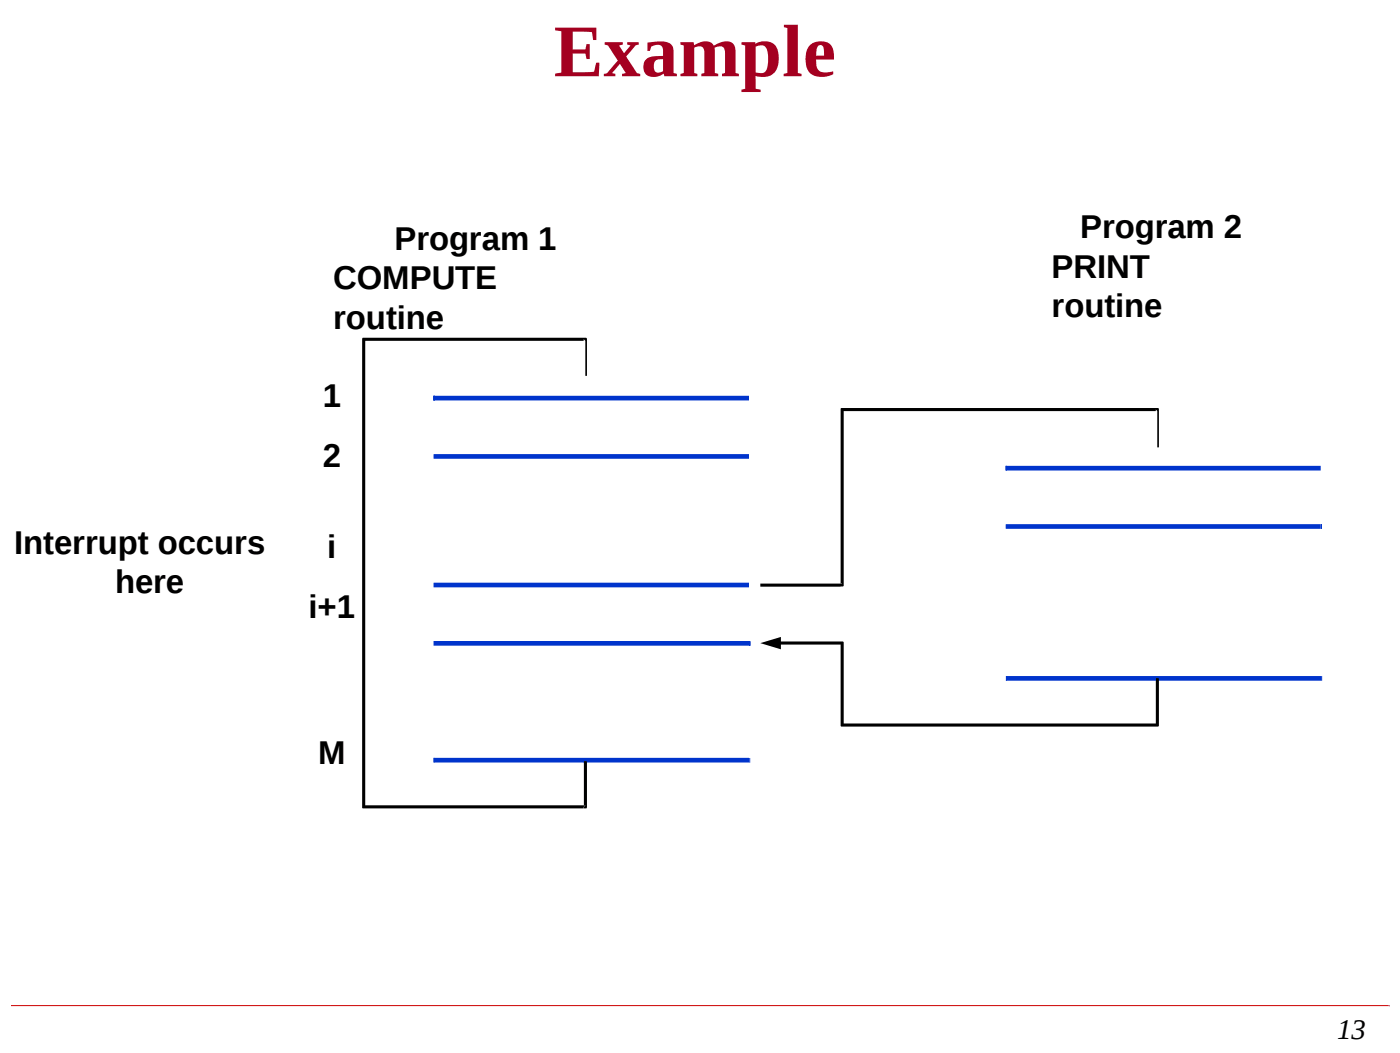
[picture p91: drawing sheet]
<svg xmlns="http://www.w3.org/2000/svg" width="240mm" height="180mm" viewBox="0 0 240 180" stroke-linecap="round" stroke-linejoin="round" font-family="sans-serif">
<defs><g id="words">
<text font-size="12.7" fill="#a40020" x="94.9" y="13.1">Example</text>
<g font-size="5.6">
<text x="185.1" y="40.7">Program 2</text>
<text x="67.6" y="42.8">Program 1</text>
<text x="180.2" y="47.5">PRINT</text>
<text x="57.1" y="49.5">COMPUTE</text>
<text x="57.1" y="56.3">routine</text>
<text x="180.2" y="54.3">routine</text>
<text x="55.3" y="69.7">1</text>
<text x="55.3" y="79.9">2</text>
<text x="2.4" y="94.8">Interrupt occurs</text>
<text x="56.1" y="95.6">i</text>
<text x="19.7" y="101.6">here</text>
<text x="52.8" y="105.7">i+1</text>
<text x="54.5" y="130.8">M</text>
</g>
<text font-size="4.9" x="229.1" y="177.9">13</text>
</g></defs>
<path d="M1.9 172.2h.1M1.9 172.2h236M237.9 172.2h.1" fill="none" stroke="#c00" stroke-width=".17"/>
<path d="M74.3 68.2h54M74.3 78.1h54M172.3 80.2h54M172.3 90.1h54M74.3 100.2h54M74.3 110.1h54M172.4 116.1h54M74.3 130.1h54" fill="none" stroke="#0034cc" stroke-width=".8" stroke-linecap="butt"/>
<g fill="#000">
<path d="M62.2 57.8l-.1 .2v80.3l37.9 .1v-.3l.3-.2h-37.7v-79.6h-.3h37.7v-.2l.3 .2v6h.3v-6.3l-.2-.2z" fill-rule="evenodd"/>
<path d="M144 70v29.9h.3l-.1 .1-.1-.1v.3v-.3h-13.8v.5h13.7l.6-.1v-29.9h53.4v-.3l.3 .3v6.2h.3v-6.6l-.2-.2h-54.3z" fill-rule="evenodd"/>
<path d="M130.3 110.1l3.5 1.1v-.9h10.2v14l.1 .1h54.4l.1-.1v-8.2h-.6v7.8h.3h-53.7v-13.9l-.1-.2h-10.7v-.8z" fill-rule="evenodd"/>
<path d="M100 130.3v7.6h.3l-.3 .2v.3h.5l.1-8.1z" fill-rule="evenodd"/>
</g>
<use href="#words"/>
</svg>
